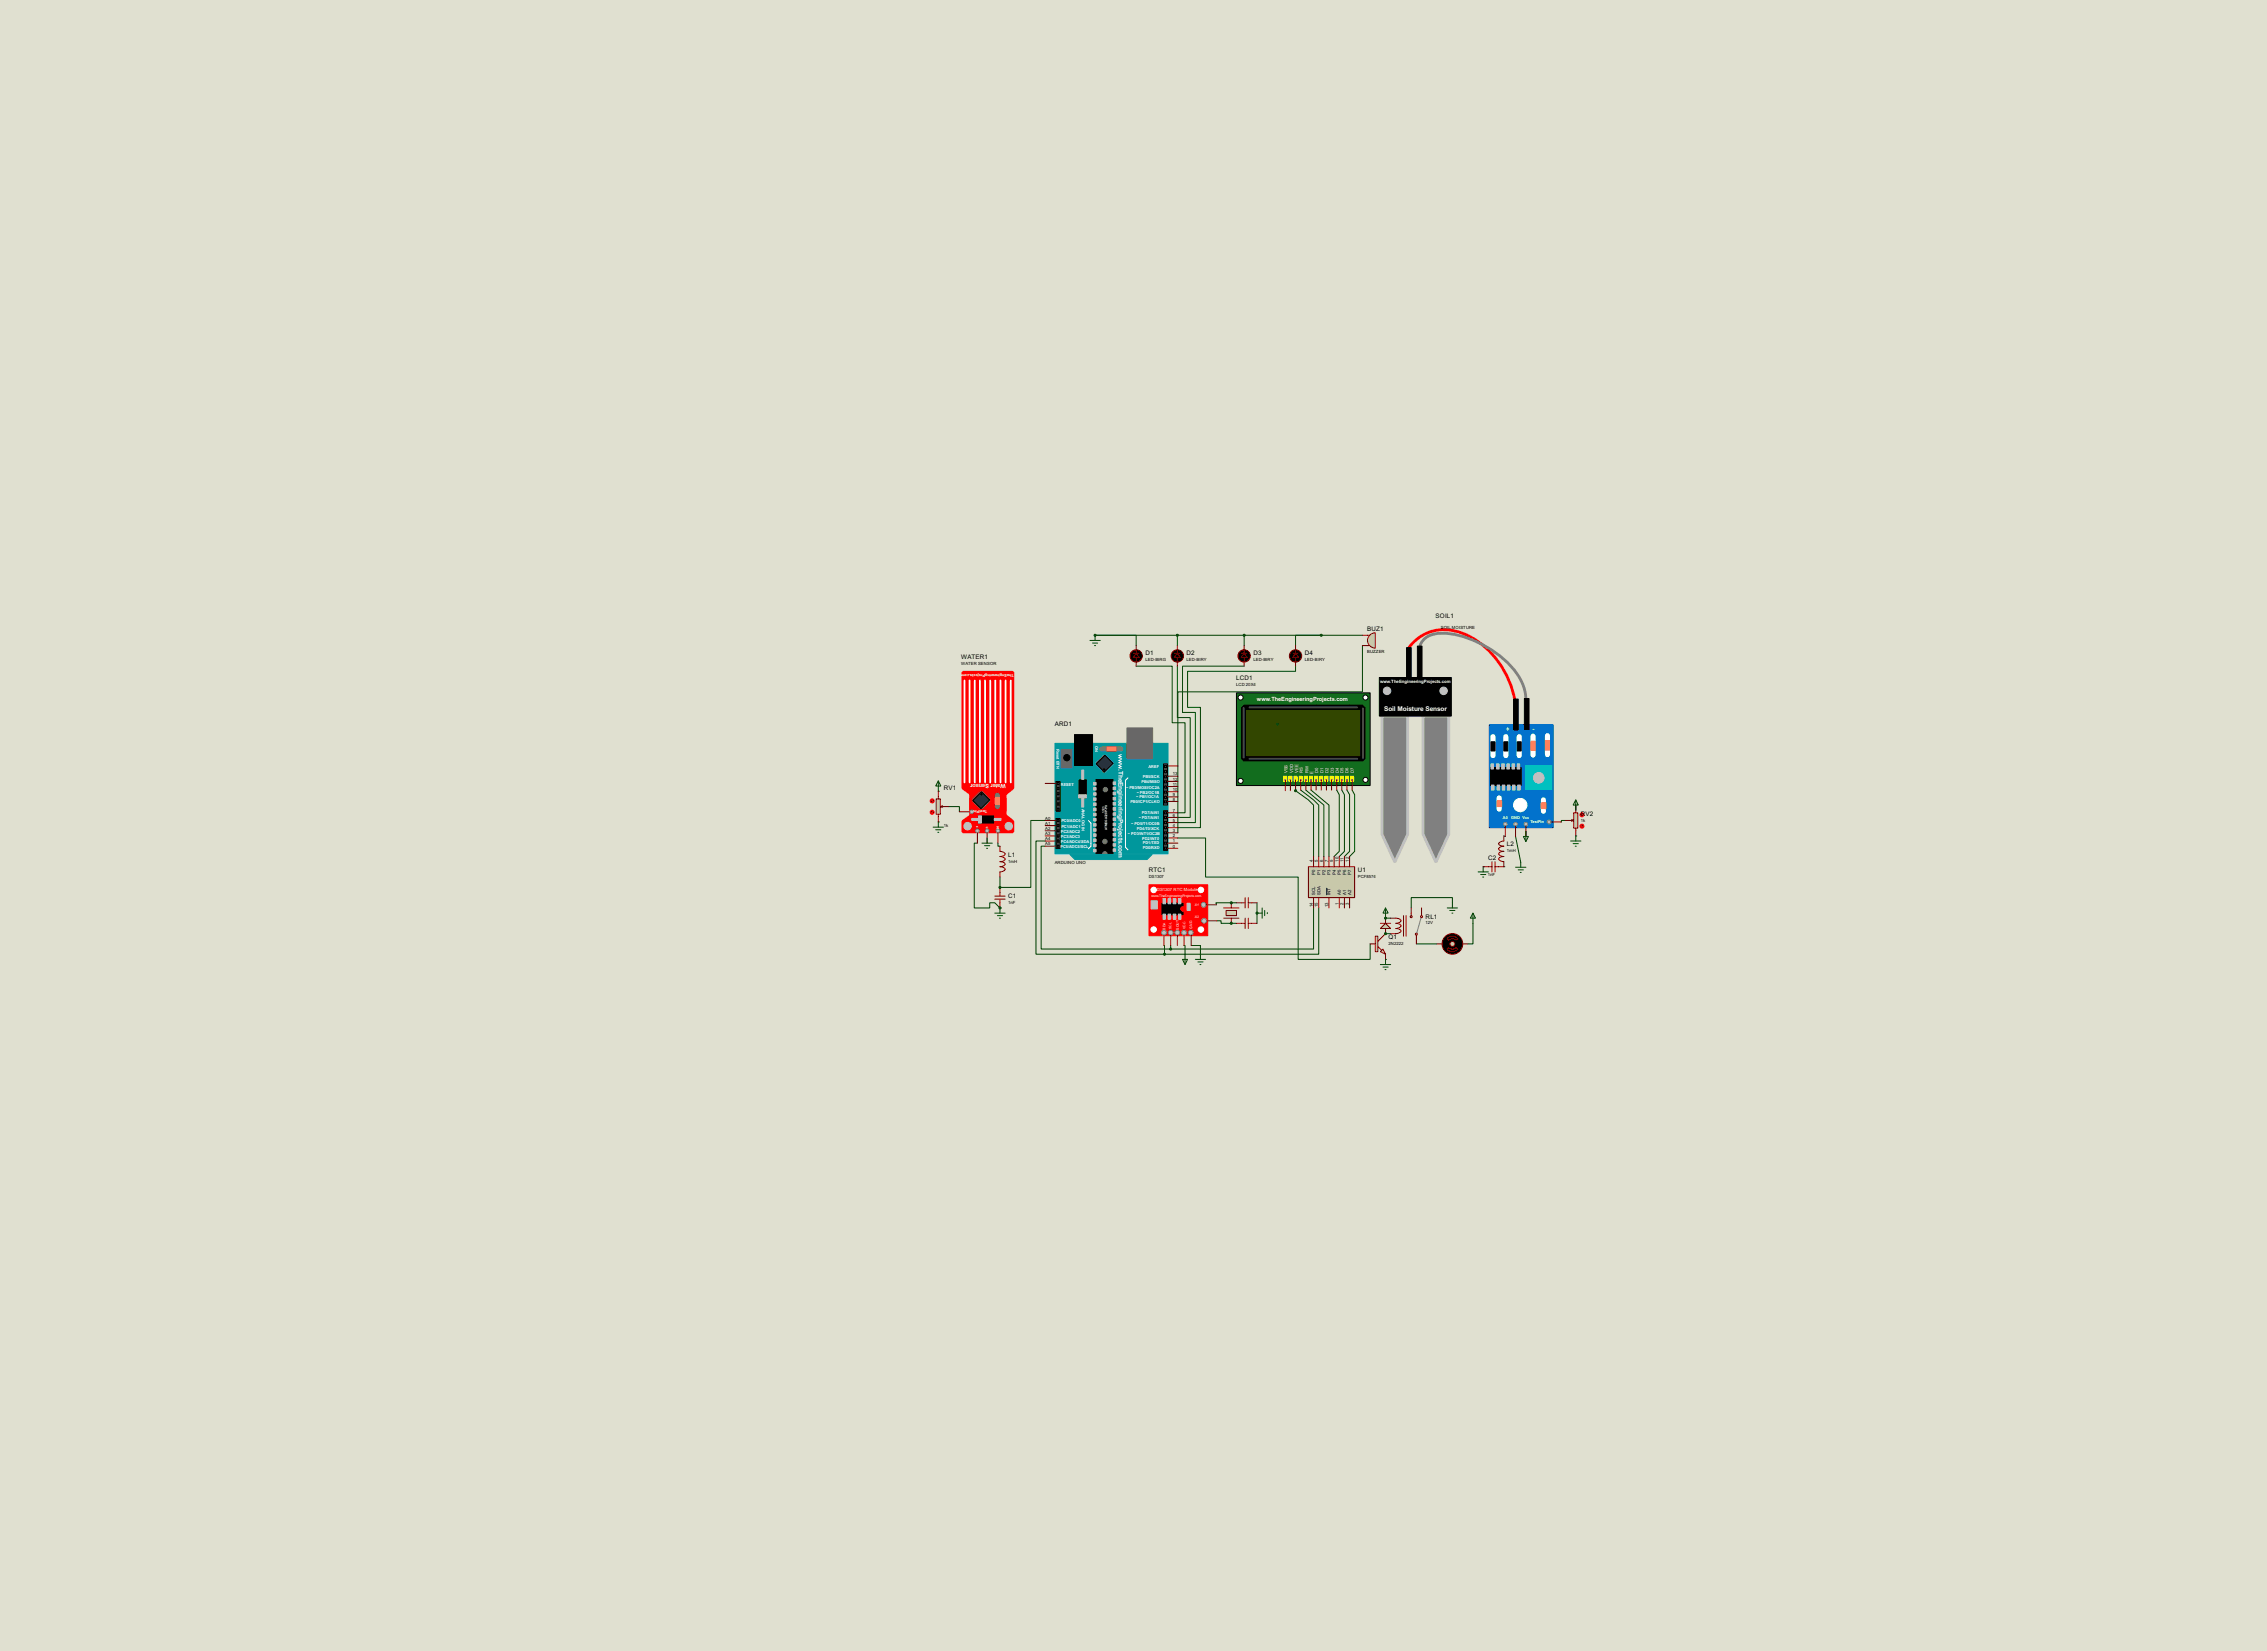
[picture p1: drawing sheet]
<svg xmlns="http://www.w3.org/2000/svg" width="1120mm" height="815mm" viewBox="0 0 1120 815" stroke-linecap="round" stroke-linejoin="round" font-family="sans-serif">
<defs><g id="words">
<g font-size="4.4" fill="#fff">
<text x="744" y="361">+</text>
<text x="757" y="361">-</text>
</g>
<g font-size="3.6" fill="#fff">
<text x="684" y="351">Soil Moisture Sensor</text>
<text x="553" y="373" transform="rotate(90 553 373)">w</text>
<text x="553" y="380" transform="rotate(90 553 380)">.TheEngineeringProjects.com</text>
<text x="483" y="408" transform="rotate(-180 483 408)">-</text>
</g>
<g font-size="3.5">
<text x="709" y="305">SOIL1</text>
<text x="676" y="312">BUZ1</text>
<text x="566" y="324">D1</text>
<text x="586" y="324">D2</text>
<text x="619" y="324">D3</text>
<text x="645" y="324">D4</text>
<text x="475" y="325">WATER1</text>
<text x="611" y="336">LCD1</text>
<text x="521" y="359">ARD1</text>
<text x="466" y="390">RV1</text>
<text x="781" y="403">RV2</text>
<text x="745" y="418">L2</text>
<text x="498" y="423">L1</text>
<text x="735" y="425">C2</text>
<text x="568" y="431">RTC1</text>
<text x="671" y="431">U1</text>
<text x="498" y="443">C1</text>
<text x="704" y="454">RL1</text>
<text x="686" y="464">Q1</text>
</g>
<g font-size="3.2" fill="#fff">
<text x="621" y="346">www.TheEngineeringProjects.com</text>
<text x="497" y="387" transform="rotate(-180 497 387)">Water Sensor</text>
</g>
<text font-size="2.5" fill="#fff" x="682" y="337">www.TheEngineeringProjects.com</text>
<g font-size="2.4">
<text x="712" y="311">SOIL MOISTURE</text>
<text x="675" y="322">BUZZER</text>
<text x="475" y="328">WATER SENSOR</text>
<text x="566" y="326">LED-BIRG</text>
<text x="586" y="326">LED-BIRY</text>
<text x="619" y="326">LED-BIRY</text>
<text x="645" y="326">LED-BIRY</text>
<text x="611" y="339">LCD 20X4</text>
<text x="579" y="383">13</text>
<text x="579" y="388">11</text>
<text x="579" y="385">12</text>
<text x="579" y="395">8</text>
<text x="579" y="393">9</text>
<text x="579" y="391">10</text>
<text x="579" y="401">7</text>
<text x="516" y="407">A1</text>
<text x="516" y="405">A0</text>
<text x="579" y="406">5</text>
<text x="579" y="403">6</text>
<text x="781" y="406">1k</text>
<text x="466" y="408">1k</text>
<text x="516" y="412">A3</text>
<text x="516" y="410">A2</text>
<text x="579" y="413">2</text>
<text x="579" y="411">3</text>
<text x="579" y="408">4</text>
<text x="516" y="417">A5</text>
<text x="516" y="415">A4</text>
<text x="579" y="419">0</text>
<text x="579" y="416">1</text>
<text x="649" y="426" transform="rotate(-90 649 426)">4</text>
<text x="651" y="425" transform="rotate(-90 651 425)">5</text>
<text x="654" y="425" transform="rotate(-90 654 425)">6</text>
<text x="656" y="425" transform="rotate(-90 656 425)">7</text>
<text x="659" y="425" transform="rotate(-90 659 425)">9</text>
<text x="661" y="426" transform="rotate(-90 661 426)">10</text>
<text x="664" y="425" transform="rotate(-90 664 425)">11</text>
<text x="666" y="425" transform="rotate(-90 666 425)">12</text>
<text x="744" y="421">1mH</text>
<text x="498" y="426">1mH</text>
<text x="521" y="427">ARDUINO UNO</text>
<text x="650" y="432" transform="rotate(-90 650 432)">P0</text>
<text x="652" y="432" transform="rotate(-90 652 432)">P1</text>
<text x="655" y="432" transform="rotate(-90 655 432)">P2</text>
<text x="657" y="432" transform="rotate(-90 657 432)">P3</text>
<text x="660" y="432" transform="rotate(-90 660 432)">P4</text>
<text x="663" y="432" transform="rotate(-90 663 432)">P5</text>
<text x="665" y="432" transform="rotate(-90 665 432)">P6</text>
<text x="668" y="432" transform="rotate(-90 668 432)">P7</text>
<text x="568" y="434">DS1307</text>
<text x="671" y="434">PCF8574</text>
<text x="735" y="433">1nF</text>
<text x="650" y="442" transform="rotate(-90 650 442)">SCL</text>
<text x="652" y="442" transform="rotate(-90 652 442)">SDA</text>
<text x="657" y="442" transform="rotate(-90 657 442)">INT</text>
<text x="663" y="442" transform="rotate(-90 663 442)">A0</text>
<text x="665" y="442" transform="rotate(-90 665 442)">A1</text>
<text x="668" y="442" transform="rotate(-90 668 442)">A2</text>
<text x="498" y="446">1nF</text>
<text x="649" y="448" transform="rotate(-90 649 448)">14</text>
<text x="651" y="448" transform="rotate(-90 651 448)">15</text>
<text x="656" y="448" transform="rotate(-90 656 448)">13</text>
<text x="661" y="447" transform="rotate(-90 661 447)">1</text>
<text x="664" y="447" transform="rotate(-90 664 447)">2</text>
<text x="666" y="447" transform="rotate(-90 666 447)">3</text>
<text x="704" y="457">12V</text>
<text x="686" y="467">2N2222</text>
</g>
<g font-size="2.4" fill="#fff">
<text x="636" y="382" transform="rotate(-90 636 382)">VSS</text>
<text x="639" y="382" transform="rotate(-90 639 382)">VDD</text>
<text x="641" y="382" transform="rotate(-90 641 382)">VEE</text>
<text x="644" y="382" transform="rotate(-90 644 382)">RS</text>
<text x="647" y="382" transform="rotate(-90 647 382)">RW</text>
<text x="649" y="382" transform="rotate(-90 649 382)">E</text>
<text x="651" y="382" transform="rotate(-90 651 382)">D0</text>
<text x="654" y="382" transform="rotate(-90 654 382)">D1</text>
<text x="656" y="382" transform="rotate(-90 656 382)">D2</text>
<text x="659" y="382" transform="rotate(-90 659 382)">D3</text>
<text x="662" y="382" transform="rotate(-90 662 382)">D4</text>
<text x="664" y="382" transform="rotate(-90 664 382)">D5</text>
<text x="666" y="382" transform="rotate(-90 666 382)">D6</text>
<text x="669" y="382" transform="rotate(-90 669 382)">D7</text>
<text x="572" y="440">DS1307 RTC Module</text>
</g>
<g font-size="2.2" fill="#fff">
<text x="501" y="333" transform="rotate(-180 501 333)">TheEngineeringProjects.com</text>
<text x="522" y="370" transform="rotate(90 522 370)">Reset BTN</text>
<text x="541" y="368" transform="rotate(90 541 368)">ON</text>
<text x="567" y="379">AREF</text>
<text x="524" y="388">RESET</text>
<text x="556" y="389">~ PB3/MOSI/OC2A</text>
<text x="564" y="387">PB4/MISO</text>
<text x="565" y="384">PB5/SCK</text>
<text x="561" y="394">~ PB1/OC1A</text>
<text x="562" y="392">~ PB2/OC1B</text>
<text x="488" y="400" transform="rotate(-180 488 400)">TestPin</text>
<text x="534" y="399" transform="rotate(90 534 399)">ANALOG IN</text>
<text x="558" y="397">PB0/ICP1/CLKO</text>
<text x="488" y="408" transform="rotate(-180 488 408)">+</text>
<text x="494" y="408" transform="rotate(-180 494 408)">S</text>
<text x="524" y="406">PC0/ADC0</text>
<text x="559" y="407">~ PD5/T1/OC0B</text>
<text x="563" y="405">~ PD7/AIN1</text>
<text x="564" y="402">PD7/AIN1</text>
<text x="743" y="404">A0</text>
<text x="747" y="404">GND Vcc</text>
<text x="756" y="406">TestPin</text>
<text x="524" y="414">PC3/ADC3</text>
<text x="524" y="411">PC2/ADC2</text>
<text x="524" y="409">PC1/ADC1</text>
<text x="557" y="412">~ PD3/INT1/OC2B</text>
<text x="562" y="410">PD4/T0/XCK</text>
<text x="524" y="419">PC5/ADC5/SCL</text>
<text x="524" y="416">PC4/ADC4/SDA</text>
<text x="564" y="415">PD2/INT0</text>
<text x="565" y="419">PD0/RXD</text>
<text x="565" y="417">PD1/TXD</text>
</g>
<g font-size="1.9" fill="#fff">
<text x="569" y="443">www.TheEngineeringProjects.com</text>
<text x="590" y="447">X1</text>
<text x="590" y="453">X2</text>
<text x="576" y="459" transform="rotate(-90 576 459)">SDA</text>
<text x="579" y="459" transform="rotate(-90 579 459)">SCL</text>
<text x="582" y="459" transform="rotate(-90 582 459)">SOUT</text>
<text x="586" y="459" transform="rotate(-90 586 459)">VCC</text>
<text x="589" y="459" transform="rotate(-90 589 459)">GND</text>
</g>
<g font-size="1.7" fill="#fff">
<text x="546" y="401" transform="rotate(-90 546 401)">1121</text>
<text x="547" y="410" transform="rotate(-90 547 410)">ATMEGA328P-PU</text>
</g>
</g></defs>
<path d="M0 0h1120v815h-1120z" fill="#e0e0d0"/>
<path d="M631 358l-1 10h10v22M643 390l9 8v25M645 390l9 8v25M648 390l9 8v25M660 390l2 2v28l-3 3M663 390l1 2v28l-2 3M666 390l1 2v28l-3 3M668 390l1 2v28l-2 3" fill="none" stroke="#004000" stroke-width=".49"/>
<circle cx="640" cy="390" r=".2" fill="#004000"/>
<path d="M640 390l6 5 3 3v25M493 416v2h1M516 415h-4v56h63M516 418h-2v51h64M649 448v21h-71M652 448v23h-77M575 467v4M578 467v2M585 467h1v4M589 467h4v4" fill="none" stroke="#004000" stroke-width=".49"/>
<circle cx="494" cy="438" r=".2" fill="#004000"/>
<path d="M516 405h-7v33h-15v-5" fill="none" stroke="#004000" stroke-width=".49"/>
<circle cx="494" cy="448" r=".2" fill="#004000"/>
<path d="M483 416h-2v32h8v-2h3l2 2" fill="none" stroke="#004000" stroke-width=".49"/>
<g fill="#004000">
<circle cx="464" cy="406" r=".2"/>
<circle cx="464" cy="391" r=".2"/>
</g>
<path d="M469 398h5v3M743 413h1M749 413l2 13M754 411v2" fill="none" stroke="#004000" stroke-width=".49"/>
<g fill="#004000">
<circle cx="733" cy="428" r=".2"/>
<circle cx="743" cy="428" r=".2"/>
</g>
<path d="M779 398v2M773 405h-2v1" fill="none" stroke="#004000" stroke-width=".49"/>
<circle cx="779" cy="413" r=".2" fill="#004000"/>
<path d="M582 314v5M615 314v5M653 314h-13v5M673 319v23h-91v69M673 314h-132h20v5M561 329h18v28h7v44h-4M582 329v25h6v50h-6M615 329h-31v23h7v54h-9M640 329v3h-53v17h6v60h-11" fill="none" stroke="#004000" stroke-width=".49"/>
<circle cx="541" cy="314" r=".2" fill="#004000"/>
<path d="M582 414h14v19h45v41h36v-8M718 446v-3h-21v5M728 456v10h-3M685 461h2M700 466h10" fill="none" stroke="#004000" stroke-width=".49"/>
<circle cx="685" cy="461" r=".2" fill="#004000"/>
<path d="M685 459v2M685 453h2" fill="none" stroke="#004000" stroke-width=".49"/>
<g fill="#004000">
<circle cx="685" cy="453" r=".2"/>
<circle cx="685" cy="474" r=".2"/>
</g>
<path d="M608 446h-7v1" fill="none" stroke="#004000" stroke-width=".49"/>
<circle cx="608" cy="446" r=".2" fill="#004000"/>
<path d="M601 455h2v1h5M608 446h3" fill="none" stroke="#004000" stroke-width=".49"/>
<circle cx="608" cy="456" r=".2" fill="#004000"/>
<path d="M608 456h3M621 446v10" fill="none" stroke="#004000" stroke-width=".49"/>
<circle cx="621" cy="451" r=".2" fill="#004000"/>
<path d="M646 428h23v15h-23z" fill="#c8c8aa" stroke="#800000" stroke-width=".49"/>
<g fill="none" stroke="#800000" stroke-width=".49">
<path d="M649 423v5M652 423v5M654 423v5M657 423v5M659 423v5M662 423v5M664 423v5M667 423v5M649 443v5M652 443v5M657 443v5M662 443v5"/>
<path d="M664 443v5M667 443v5"/>
</g>
<path d="M656 438v4" fill="none" stroke="#000" stroke-width=".49"/>
<path d="M521 367h56v55h-56z" fill="#00979c" stroke="#00979c" stroke-width=".49"/>
<g fill="#686767" stroke="#686767" stroke-width=".49">
<path d="M557 359h13v16h-13z"/>
<path d="M524 370h6v9h-6z"/>
</g>
<path d="M531 363h9v15h-9zM533 385h4v9h-4zM542 385h8v37h-8z" fill="#000" stroke="#000" stroke-width=".49"/>
<path d="M557 384l-1 1v33l1 2M538 405l1 1v12l-1 1" fill="none" stroke="#fff" stroke-width=".49"/>
<g fill="#c0c0c0" stroke="#c0c0c0" stroke-width=".49">
<path d="M550 386h1v1h-1z"/>
<path d="M550 389h1v1h-1z"/>
<path d="M550 391h1v1h-1z"/>
<path d="M550 394h1v1h-1z"/>
<path d="M550 396h1v2h-1z"/>
<path d="M550 399h1v1h-1z"/>
<path d="M550 401h1v2h-1z"/>
<path d="M550 404h1v1h-1z"/>
<path d="M550 406h1v2h-1z"/>
<path d="M550 409h1v1h-1z"/>
<path d="M550 412h1v1h-1z"/>
<path d="M550 414h1v1h-1z"/>
<path d="M550 417h1v1h-1z"/>
<path d="M550 419h1v1h-1z"/>
<path d="M540 386h2v2h-2z"/>
<path d="M540 389h2v1h-2z"/>
<path d="M540 391h2v2h-2z"/>
<path d="M540 394h2v1h-2z"/>
<path d="M540 397h2v1h-2z"/>
<path d="M540 399h2v1h-2z"/>
<path d="M540 402h2v1h-2z"/>
<path d="M540 404h2v1h-2z"/>
<path d="M540 407h2v1h-2z"/>
<path d="M540 409h2v2h-2z"/>
<path d="M540 412h2v1h-2z"/>
<path d="M540 414h2v2h-2z"/>
<path d="M540 417h2v1h-2z"/>
<path d="M540 419h2v2h-2z"/>
<path d="M533 392h4v2h-4z"/>
<path d="M534 380h1v5h-1z"/>
<path d="M534 394h1v5h-1z"/>
</g>
<circle cx="527" cy="374" r="1.6" fill="#000" stroke="#000" stroke-width=".49"/>
<path d="M544 370h10" fill="none" stroke="#757575" stroke-width="2.6"/>
<path d="M547 369h4v2h-4z" fill="#ff8000" stroke="#ff8000" stroke-width=".49"/>
<g fill="none" stroke="#808080" stroke-width=".49">
<path d="M542 376v1M542 376h1M542 377v1M543 375v1M543 378h-1M543 375h1M543 378v1M544 374v1M544 379h-1M544 374h1M544 379v1M545 373v1"/>
<path d="M545 380h-1M545 373h1M546 373h.1M547 380h.1M547 373l-1 1M547 379l1 1M547 374h.1M548 379h.1M548 374l-1 1M548 378l1 1M548 375h.1M549 378h.1"/>
<path d="M549 375l-1 1M549 377l1 1M549 376h.1M550 376l-1 1M545 380v1M546 381h-1M546 381h.1M546 380l1 1"/>
</g>
<path d="M542 377l4-4 4 4-4 4z" fill-rule="evenodd" fill="#2c2c2c" stroke="#000" stroke-width=".49"/>
<circle cx="546" cy="380" r=".3" fill="#000" stroke="#000" stroke-width=".49"/>
<path d="M575 377h2v21h-2z" fill="#464646" stroke="#000" stroke-width=".49"/>
<circle cx="546" cy="416" r="1.1" fill="#757575" stroke="#757575" stroke-width=".49"/>
<g fill="#464646" stroke="#000" stroke-width=".49">
<path d="M575 378h1v1h-1z"/>
<path d="M575 383h1v1h-1z"/>
<path d="M575 386h1v1h-1z"/>
<path d="M575 388h1v1h-1z"/>
<path d="M575 391h1v1h-1z"/>
<path d="M575 393h1v1h-1z"/>
<path d="M575 381h1v1h-1z"/>
<path d="M575 396h1v1h-1z"/>
</g>
<g fill="#757575" stroke="#757575" stroke-width=".49">
<circle cx="546" cy="390" r="1.1"/>
<circle cx="546" cy="422" r="1.1"/>
</g>
<path d="M529 422h40l-2 2h-36z" fill-rule="evenodd" fill="#00979c" stroke="#00979c" stroke-width=".49"/>
<g fill="#464646" stroke="#000" stroke-width=".49">
<path d="M522 386h2v15h-2z"/>
<path d="M522 389h1v1h-1z"/>
<path d="M522 394h1v1h-1z"/>
<path d="M522 399h1v1h-1z"/>
<path d="M522 397h1v1h-1z"/>
<path d="M522 391h1v1h-1z"/>
<path d="M522 386h1v1h-1z"/>
<path d="M575 400h2v20h-2z"/>
<path d="M575 401h1v1h-1z"/>
<path d="M575 403h1v1h-1z"/>
<path d="M575 406h1v1h-1z"/>
<path d="M575 408h1v1h-1z"/>
<path d="M575 411h1v1h-1z"/>
<path d="M575 413h1v1h-1z"/>
<path d="M575 416h1v1h-1z"/>
<path d="M575 418h1v1h-1z"/>
<path d="M522 404h2v15h-2z"/>
<path d="M522 405h1v1h-1z"/>
<path d="M522 407h1v1h-1z"/>
<path d="M522 410h1v1h-1z"/>
<path d="M522 412h1v1h-1z"/>
<path d="M522 415h1v1h-1z"/>
<path d="M522 417h1v1h-1z"/>
</g>
<g fill="none" stroke="#800000" stroke-width=".49">
<path d="M577 378h5M516 387h6M577 396h5M577 394h5M577 391h5M577 388h5M577 386h5M577 383h5M516 418h6M516 415h6M516 413h6M516 410h6"/>
<path d="M516 408h6M516 405h6M577 419h5M577 416h5M577 414h5M577 411h5M577 409h5M577 406h5M577 404h5M577 401h5"/>
</g>
<path d="M611 342h66v46h-66z" fill="#126d1e" stroke="#000" stroke-width=".49"/>
<path d="M634 383h2v3h-2z" fill-rule="evenodd" fill="#ff0" stroke="#ff0" stroke-width=".49"/>
<circle cx="635" cy="385" r=".3" fill="#494949" stroke="#808080" stroke-width=".49"/>
<path d="M637 383h1v3h-1z" fill-rule="evenodd" fill="#ff0" stroke="#ff0" stroke-width=".49"/>
<circle cx="638" cy="385" r=".3" fill="#494949" stroke="#808080" stroke-width=".49"/>
<path d="M639 383h2v3h-2z" fill-rule="evenodd" fill="#ff0" stroke="#ff0" stroke-width=".49"/>
<circle cx="640" cy="385" r=".3" fill="#494949" stroke="#808080" stroke-width=".49"/>
<path d="M642 383h1v3h-1z" fill-rule="evenodd" fill="#ff0" stroke="#ff0" stroke-width=".49"/>
<circle cx="643" cy="385" r=".3" fill="#494949" stroke="#808080" stroke-width=".49"/>
<path d="M644 383h2v3h-2z" fill-rule="evenodd" fill="#ff0" stroke="#ff0" stroke-width=".49"/>
<circle cx="645" cy="385" r=".3" fill="#494949" stroke="#808080" stroke-width=".49"/>
<path d="M647 383h2v3h-2z" fill-rule="evenodd" fill="#ff0" stroke="#ff0" stroke-width=".49"/>
<circle cx="648" cy="385" r=".3" fill="#494949" stroke="#808080" stroke-width=".49"/>
<path d="M650 383h1v3h-1z" fill-rule="evenodd" fill="#ff0" stroke="#ff0" stroke-width=".49"/>
<circle cx="650" cy="385" r=".3" fill="#494949" stroke="#808080" stroke-width=".49"/>
<path d="M652 383h2v3h-2z" fill-rule="evenodd" fill="#ff0" stroke="#ff0" stroke-width=".49"/>
<circle cx="653" cy="385" r=".3" fill="#494949" stroke="#808080" stroke-width=".49"/>
<path d="M655 383h1v3h-1z" fill-rule="evenodd" fill="#ff0" stroke="#ff0" stroke-width=".49"/>
<circle cx="655" cy="385" r=".3" fill="#494949" stroke="#808080" stroke-width=".49"/>
<path d="M657 383h2v3h-2z" fill-rule="evenodd" fill="#ff0" stroke="#ff0" stroke-width=".49"/>
<circle cx="658" cy="385" r=".3" fill="#494949" stroke="#808080" stroke-width=".49"/>
<path d="M660 383h1v3h-1z" fill-rule="evenodd" fill="#ff0" stroke="#ff0" stroke-width=".49"/>
<circle cx="660" cy="385" r=".3" fill="#494949" stroke="#808080" stroke-width=".49"/>
<path d="M662 383h2v3h-2z" fill-rule="evenodd" fill="#ff0" stroke="#ff0" stroke-width=".49"/>
<circle cx="663" cy="385" r=".3" fill="#494949" stroke="#808080" stroke-width=".49"/>
<path d="M665 383h1v3h-1z" fill-rule="evenodd" fill="#ff0" stroke="#ff0" stroke-width=".49"/>
<circle cx="666" cy="385" r=".3" fill="#494949" stroke="#808080" stroke-width=".49"/>
<path d="M667 383h2v3h-2z" fill-rule="evenodd" fill="#ff0" stroke="#ff0" stroke-width=".49"/>
<circle cx="668" cy="385" r=".3" fill="#494949" stroke="#808080" stroke-width=".49"/>
<g fill="#fff" stroke="#000" stroke-width=".49">
<circle cx="613" cy="344" r="1.3"/>
<circle cx="675" cy="344" r="1.3"/>
<circle cx="675" cy="385" r="1.3"/>
<circle cx="613" cy="386" r="1.3"/>
</g>
<g fill="#000" stroke="#000" stroke-width=".49">
<circle cx="646" cy="363" r="4"/>
<circle cx="663" cy="363" r="4"/>
</g>
<g fill="none" stroke="#000" stroke-width=".49">
<path d="M616 354h28v7M624 353h21v8M629 352h17v7M633 351h15v8M638 349h11v12M650 348v15M655 349h11v12M658 351h6v8M659 352h4v7M660 354v7M660 353h2v8M667 348v15"/>
<path d="M620 365h24M624 363h19M626 362h17M626 366h18M645 366l-2 2M645 367l-1 4M646 367v3M648 367v6h16v-6M649 366v4M650 366h10M652 365h8M653 363h6"/>
<path d="M655 362h5M663 367v4M666 366v4"/>
</g>
<g fill="#494949" stroke="#808080" stroke-width=".49">
<circle cx="663" cy="370" r=".3"/>
<circle cx="666" cy="370" r=".3"/>
<circle cx="663" cy="371" r=".3"/>
<circle cx="650" cy="366" r=".3"/>
<circle cx="652" cy="365" r=".3"/>
<circle cx="654" cy="363" r=".3"/>
<circle cx="655" cy="362" r=".3"/>
<circle cx="660" cy="354" r=".3"/>
<circle cx="660" cy="353" r=".3"/>
<circle cx="659" cy="352" r=".3"/>
<circle cx="658" cy="351" r=".3"/>
<circle cx="655" cy="349" r=".3"/>
<circle cx="638" cy="349" r=".3"/>
<circle cx="633" cy="351" r=".3"/>
<circle cx="629" cy="352" r=".3"/>
<circle cx="624" cy="353" r=".3"/>
<circle cx="616" cy="354" r=".3"/>
<circle cx="626" cy="362" r=".3"/>
<circle cx="624" cy="363" r=".3"/>
<circle cx="620" cy="365" r=".3"/>
<circle cx="626" cy="366" r=".3"/>
<circle cx="643" cy="368" r=".3"/>
<circle cx="631" cy="372" r=".3"/>
<circle cx="634" cy="372" r=".3"/>
<circle cx="635" cy="371" r=".3"/>
<circle cx="639" cy="371" r=".3"/>
</g>
<path d="M614 349h59v26h-59z" fill="#324600" stroke="#000" stroke-width="2.6"/>
<path d="M614 350v24M617 349h54M673 350v24M617 375h54" fill="none" stroke="#494949" stroke-width=".9"/>
<g fill="none" stroke="#800000" stroke-width=".49">
<path d="M635 385v5M638 385v5M640 385v5M643 385v5M645 385v5M648 385v5M650 385v5M653 385v5M655 385v5M658 385v5M660 385v5M663 385v5"/>
<path d="M666 385v5M668 385v5"/>
</g>
<g fill="#004000" stroke="#004000" stroke-width=".49">
<circle cx="631" cy="358" r=".5"/>
<circle cx="640" cy="390" r=".5"/>
</g>
<path d="M568 437h29v25h-29z" fill="#f00" stroke="#f00" stroke-width=".49"/>
<g fill="#fff" stroke="#fff" stroke-width=".49">
<circle cx="570" cy="439" r="1.4"/>
<circle cx="593" cy="439" r="1.4"/>
<circle cx="570" cy="459" r="1.4"/>
<circle cx="593" cy="459" r="1.4"/>
</g>
<path d="M574 446h11v6h-11z" fill="#000" stroke="#000" stroke-width=".49"/>
<g fill="#c0c0c0" stroke="#c0c0c0" stroke-width=".49">
<path d="M575 451h1v3h-1z"/>
<path d="M577 451h1v3h-1z"/>
<path d="M580 451h1v3h-1z"/>
<path d="M582 451h1v3h-1z"/>
<path d="M569 445h3v4h-3z"/>
<path d="M575 444h1v2h-1z"/>
<path d="M577 444h1v2h-1z"/>
<path d="M580 444h1v2h-1z"/>
<path d="M582 444h1v2h-1z"/>
<path d="M587 446h1v4h-1z"/>
</g>
<g fill="#c0c0c0" stroke="#808080" stroke-width=".49">
<circle cx="578" cy="461" r="1.2"/>
<circle cx="575" cy="461" r="1.2"/>
<circle cx="585" cy="461" r="1.2"/>
<circle cx="582" cy="461" r="1.2"/>
</g>
<circle cx="584" cy="449" r="1.1" fill="#f00" stroke="#f00" stroke-width=".49"/>
<g fill="#c0c0c0" stroke="#808080" stroke-width=".49">
<circle cx="595" cy="455" r="1.2"/>
<circle cx="595" cy="447" r="1.2"/>
<circle cx="588" cy="461" r="1.2"/>
</g>
<path d="M596 447h5M596 455h5M575 462v5M578 462v5M582 462v5M585 462v5M589 462v5" fill="none" stroke="#800000" stroke-width=".49"/>
<g fill="#004000" stroke="#004000" stroke-width=".49">
<circle cx="575" cy="471" r=".5"/>
<circle cx="578" cy="469" r=".5"/>
</g>
<path d="M584 474h3l-1 2zM586 471v5M591 474h5M592 475h2M593 476h.1M593 471v3" fill="none" stroke="#004000" stroke-width=".49"/>
<g fill="#f00" stroke="#f00" stroke-width="1.4">
<path d="M480 394h17v9l3 3v5h-24v-5l4-3z" fill-rule="evenodd"/>
<path d="M476 332h24v57l-3 3v9h-17v-9l-4-3z" fill-rule="evenodd"/>
</g>
<g fill="#c0c0c0" stroke="#c0c0c0" stroke-width=".49">
<circle cx="498" cy="408" r="1.9"/>
<circle cx="478" cy="408" r="1.9"/>
</g>
<g fill="none" stroke="#808080" stroke-width=".49">
<path d="M481 395h.1M481 394l1 1M481 395v1M482 394h.1M482 396h-1M482 393l1 1M482 396v1M483 392v1M483 397h-1M483 392h1M483 397v1M484 391v1"/>
<path d="M484 398h-1M484 391h1M484 398v1M485 399h-1M485 399h.1M485 398l1 1M485 391h.1M486 398h.1M486 391l-1 1M486 397l1 1M486 392h.1M487 397h.1"/>
<path d="M487 392l-1 1M487 396l1 1M487 393v1M488 396h.1M488 394h-1M488 395l1 1M488 394v1M489 395h-1"/>
</g>
<path d="M481 395l4-4 4 4-4 4z" fill-rule="evenodd" fill="#2c2c2c" stroke="#000" stroke-width=".49"/>
<circle cx="485" cy="392" r=".3" fill="#000" stroke="#000" stroke-width=".49"/>
<path d="M483 403h8v3h-8z" fill="#000" stroke="#000" stroke-width=".49"/>
<g fill="#c0c0c0" stroke="#c0c0c0" stroke-width=".49">
<path d="M483 403h2v3h-2z"/>
<path d="M491 404h4v1h-4z"/>
<path d="M480 404h3v1h-3z"/>
</g>
<path d="M477 336v50M479 336v50M482 336v50M484 336v50M487 336v50M489 336v50M492 336v50M494 336v50M497 336v50M499 336v50" fill="none" stroke="#fff" stroke-width=".9"/>
<path d="M493 393v5" fill="none" stroke="#757575" stroke-width="2.6"/>
<path d="M492 394h2v3h-2z" fill="#ff8000" stroke="#ff8000" stroke-width=".49"/>
<g fill="#c0c0c0" stroke="#808080" stroke-width=".49">
<circle cx="480" cy="401" r=".9"/>
<circle cx="488" cy="410" r=".9"/>
<circle cx="493" cy="410" r=".9"/>
<circle cx="483" cy="410" r=".9"/>
</g>
<path d="M474 401h5M483 411v5M488 411v5M493 411v5M494 418v2a1.5 1.5 0 0 1 2 1 1.5 1.5 0 0 1 0 1l-2 1a1.5 1.5 0 0 1 2 0 1.5 1.5 0 0 1 0 2l-2 1a1.5 1.5 0 0 1 2 0 1.5 1.5 0 0 1 0 1l-2 1a1.5 1.5 0 0 1 2 0 1.5 1.5 0 0 1 0 2l-2 1v2M494 438v5M492 444h5M492 443h5M494 444v4" fill="none" stroke="#800000" stroke-width=".49"/>
<g fill="#004000" stroke="#004000" stroke-width=".49">
<circle cx="494" cy="438" r=".5"/>
<circle cx="494" cy="448" r=".5"/>
</g>
<g fill="none" stroke="#004000" stroke-width=".49">
<path d="M464 386l1 2h-3zM464 386v5M461 408h5M462 410h3M463 411h1M464 406v2M485 416h5M486 418h3M487 419h1M488 414v2M492 451h5M493 452h2"/>
<path d="M494 453h.1M494 448v3"/>
</g>
<path d="M463 395h2v7h-2z" fill="#c8c8aa" stroke="#800000" stroke-width=".49"/>
<path d="M464 391v4M465 398l1 1M465 398h4M466 398h-1M464 402v4" fill="none" stroke="#800000" stroke-width=".49"/>
<circle cx="461" cy="396" r="1" fill="#400000" stroke="#f00" stroke-width=".49"/>
<path d="M461 395h-1M461 395h.1M461 395v1" fill="none" stroke="#f00" stroke-width=".49"/>
<circle cx="461" cy="401" r="1" fill="#400000" stroke="#f00" stroke-width=".49"/>
<path d="M460 401l1 1M461 401v1" fill="none" stroke="#f00" stroke-width=".49"/>
<g fill="#808080" stroke="#c0c0c0" stroke-width="1.4">
<path d="M683 354h13v58l-7 14-6-14z" fill-rule="evenodd"/>
<path d="M703 354h13v58l-7 14-6-14z" fill-rule="evenodd"/>
</g>
<path d="M682 335h35v19h-35z" fill="#000" stroke="#000" stroke-width=".49"/>
<g fill="#c0c0c0" stroke="#c0c0c0" stroke-width=".49">
<circle cx="685" cy="341" r="1.9"/>
<circle cx="713" cy="341" r="1.9"/>
</g>
<path d="M736 358h31v51h-31z" fill-rule="evenodd" fill="#0272cc" stroke="#0000c0" stroke-width=".49"/>
<path d="M754 378h13v12h-13z" fill="#00c0c0" stroke="#00c0c0" stroke-width=".49"/>
<circle cx="760" cy="384" r="2.7" fill="#c0c0c0" stroke="#c0c0c0" stroke-width=".49"/>
<path d="M744 364v9M751 364v9M757 364v9M765 363v10" fill="none" stroke="#fff" stroke-width="2.6"/>
<path d="M743 366h2v5h-2zM750 366h2v5h-2z" fill="#000" stroke="#000" stroke-width=".49"/>
<g fill="#ff8000" stroke="#ff8000" stroke-width=".49">
<path d="M756 366h2v5h-2z"/>
<path d="M764 366h2v4h-2z"/>
</g>
<path d="M737 381h1v4h-1z" fill="#c0c0c0" stroke="#c0c0c0" stroke-width=".49"/>
<g fill="#c0c0c0" stroke="#808080" stroke-width=".49">
<circle cx="754" cy="407" r=".9"/>
<circle cx="744" cy="407" r=".9"/>
<circle cx="749" cy="407" r=".9"/>
<circle cx="765" cy="406" r=".9"/>
</g>
<circle cx="751" cy="398" r="3" fill="#fff" stroke="#fff" stroke-width=".49"/>
<path d="M695 320h2v15h-2zM700 319h3v15h-3zM748 345h2v15h-2zM753 345h2v15h-2zM736 379h16v9h-16zM737 366h2v5h-2z" fill="#000" stroke="#000" stroke-width=".49"/>
<g fill="#c0c0c0" stroke="#c0c0c0" stroke-width=".49">
<path d="M750 377h1v3h-1z"/>
<path d="M747 377h1v3h-1z"/>
<path d="M745 377h1v3h-1z"/>
<path d="M742 377h1v3h-1z"/>
<path d="M739 377h2v3h-2z"/>
<path d="M737 377h1v3h-1z"/>
<path d="M750 388h1v2h-1z"/>
<path d="M747 388h2v2h-2z"/>
<path d="M745 388h1v2h-1z"/>
<path d="M742 388h2v2h-2z"/>
<path d="M740 388h1v2h-1z"/>
<path d="M737 388h1v2h-1z"/>
</g>
<path d="M738 364v9M741 394v6M763 395v6" fill="none" stroke="#fff" stroke-width="2.6"/>
<g fill="#ff8000" stroke="#ff8000" stroke-width=".49">
<path d="M762 397h2v2h-2z"/>
<path d="M740 396h2v2h-2z"/>
</g>
<path d="M696 320a23 23 0 0 1 33-4 46 46 0 0 1 20 30" fill="none" stroke="#f00" stroke-width="1.4"/>
<path d="M702 319a11 11 0 0 1 13-6 50 50 0 0 1 37 24l2 6v2" fill="none" stroke="#808080" stroke-width="1.4"/>
<path d="M743 413v2a1.5 1.5 0 0 0-2 0 1.5 1.5 0 0 0 0 2l2 1a1.4 1.4 0 0 0-2 0 1.4 1.4 0 0 0 0 2h2a1.5 1.5 0 0 0-2 0 1.5 1.5 0 0 0 0 2l2 1a1.5 1.5 0 0 0-2 0 1.5 1.5 0 0 0 0 2l2 1v2h-4M744 408v5M749 408v5M754 408v5M766 406h5M733 428h4M737 426v5M739 426v5" fill="none" stroke="#800000" stroke-width=".49"/>
<path d="M753 413h2l-1 3zM754 411v5M730 431h5M732 432h2M733 433h.1M733 428v3M749 428h5M750 430h3M751 431h1M751 426v2" fill="none" stroke="#004000" stroke-width=".49"/>
<path d="M778 401h2v8h-2z" fill="#c8c8aa" stroke="#800000" stroke-width=".49"/>
<path d="M779 398v3M773 405h4M777 405h.1M777 405v1M779 409v4" fill="none" stroke="#800000" stroke-width=".49"/>
<circle cx="782" cy="402" r="1" fill="#400000" stroke="#f00" stroke-width=".49"/>
<path d="M782 402h.1M782 402h-1M782 402v1" fill="none" stroke="#f00" stroke-width=".49"/>
<circle cx="782" cy="408" r="1" fill="#400000" stroke="#f00" stroke-width=".49"/>
<path d="M781 408h1M782 407v1M782 408h.1" fill="none" stroke="#f00" stroke-width=".49"/>
<path d="M779 395l1 3h-3zM779 395v5M776 415h5M777 417h3M778 418h1M779 413v2" fill="none" stroke="#004000" stroke-width=".49"/>
<g fill="#000" stroke="#800000" stroke-width=".49">
<path d="M561 323l2 2h-3zM582 323l1 2h-3zM615 323l1 2h-3zM640 323l2 2h-3z"/>
<circle cx="561" cy="324" r="3"/>
<circle cx="582" cy="324" r="3"/>
<circle cx="615" cy="324" r="3"/>
<circle cx="640" cy="324" r="3"/>
</g>
<path d="M561 319v4M582 319v4M615 319v4M640 319v4M560 323h3M561 325v4M580 323h3M582 325v4M613 323h3M615 325v4M639 323h2M640 325v4" fill="none" stroke="#800000" stroke-width=".49"/>
<g fill="#004000" stroke="#004000" stroke-width=".49">
<circle cx="582" cy="314" r=".5"/>
<circle cx="615" cy="314" r=".5"/>
</g>
<path d="M677 314l3-2v8a4 4 0 0 1-4-2 4 4 0 0 1 1-4z" fill-rule="evenodd" fill="#c8c8aa" stroke="#800000" stroke-width=".49"/>
<path d="M673 319h4M673 314h4" fill="none" stroke="#800000" stroke-width=".49"/>
<g fill="#004000" stroke="#004000" stroke-width=".49">
<circle cx="653" cy="314" r=".5"/>
<circle cx="541" cy="314" r=".5"/>
</g>
<path d="M539 316h5M540 318h2M541 319h.1M541 314v2" fill="none" stroke="#004000" stroke-width=".49"/>
<path d="M702 453l-2 8" fill="none" stroke="#808080" stroke-width=".5"/>
<g fill="#c8c8aa" stroke="#800000" stroke-width=".49">
<circle cx="700" cy="461" r=".5"/>
<circle cx="702" cy="453" r=".5"/>
</g>
<path d="M702 451v1" fill="none" stroke="#800000" stroke-width=".49"/>
<circle cx="697" cy="453" r=".5" fill="#c8c8aa" stroke="#800000" stroke-width=".49"/>
<path d="M687 453h3a1.5 1.5 0 0 1 1 1 1.5 1.5 0 0 1 1 1l-2 1a1.5 1.5 0 0 1 1 0 1.5 1.5 0 0 1 1 2l-2 1a1.5 1.5 0 0 1 1 0 1.5 1.5 0 0 1 1 1l-2 1h-3M693 452v10M695 452v10M697 448v4M702 448v3M700 462v4M715 469l1-1 2 1 1-1 1 1a4 4 0 0 1-5 0zM715 463a4 4 0 0 1 5 0l-1 1h-1h-2z" fill="none" stroke="#800000" stroke-width=".49"/>
<circle cx="718" cy="466" r="5" fill="#000" stroke="#800000" stroke-width=".49"/>
<circle cx="718" cy="466" r="1.3" fill="#c8c8aa" stroke="#800000" stroke-width=".49"/>
<path d="M710 466h3M723 466h2" fill="none" stroke="#800000" stroke-width=".49"/>
<path d="M715 448h5M716 450h3M717 451h1M718 446v2M728 451l1 2h-3zM728 451v5" fill="none" stroke="#004000" stroke-width=".49"/>
<path d="M682 470l1-1 2 2z" fill="#c8c8aa" stroke="#800000" stroke-width=".49"/>
<path d="M680 462h1v8h-1z" fill="#c8c8aa" stroke="#800000" stroke-width=".49"/>
<path d="M685 459v2l-4 4M677 466h3M681 467l2 2M685 471v3" fill="none" stroke="#800000" stroke-width=".49"/>
<path d="M682 459l3-3 2 3z" fill="#c8c8aa" stroke="#800000" stroke-width=".49"/>
<path d="M605 448h7M605 453h7M682 456h5M685 453v3M685 459v2" fill="none" stroke="#800000" stroke-width=".49"/>
<g fill="#004000" stroke="#004000" stroke-width=".49">
<circle cx="685" cy="461" r=".5"/>
<circle cx="685" cy="453" r=".5"/>
</g>
<path d="M685 448l1 3h-3zM685 448v5M682 476h5M683 478h3M684 479h1M685 474v2" fill="none" stroke="#004000" stroke-width=".49"/>
<path d="M606 450h5v2h-5z" fill="#c8c8aa" stroke="#800000" stroke-width=".49"/>
<path d="M608 446v2M608 453v3M611 446h4M611 456h4M615 443v5M615 453v6M617 443v5M617 453v6M617 446h4M617 456h4" fill="none" stroke="#800000" stroke-width=".49"/>
<g fill="#004000" stroke="#004000" stroke-width=".49">
<circle cx="608" cy="446" r=".5"/>
<circle cx="608" cy="456" r=".5"/>
<circle cx="621" cy="451" r=".5"/>
</g>
<path d="M621 451h3M624 448v5M625 450v2M626 451h.1" fill="none" stroke="#004000" stroke-width=".49"/>
<use href="#words"/>
</svg>
